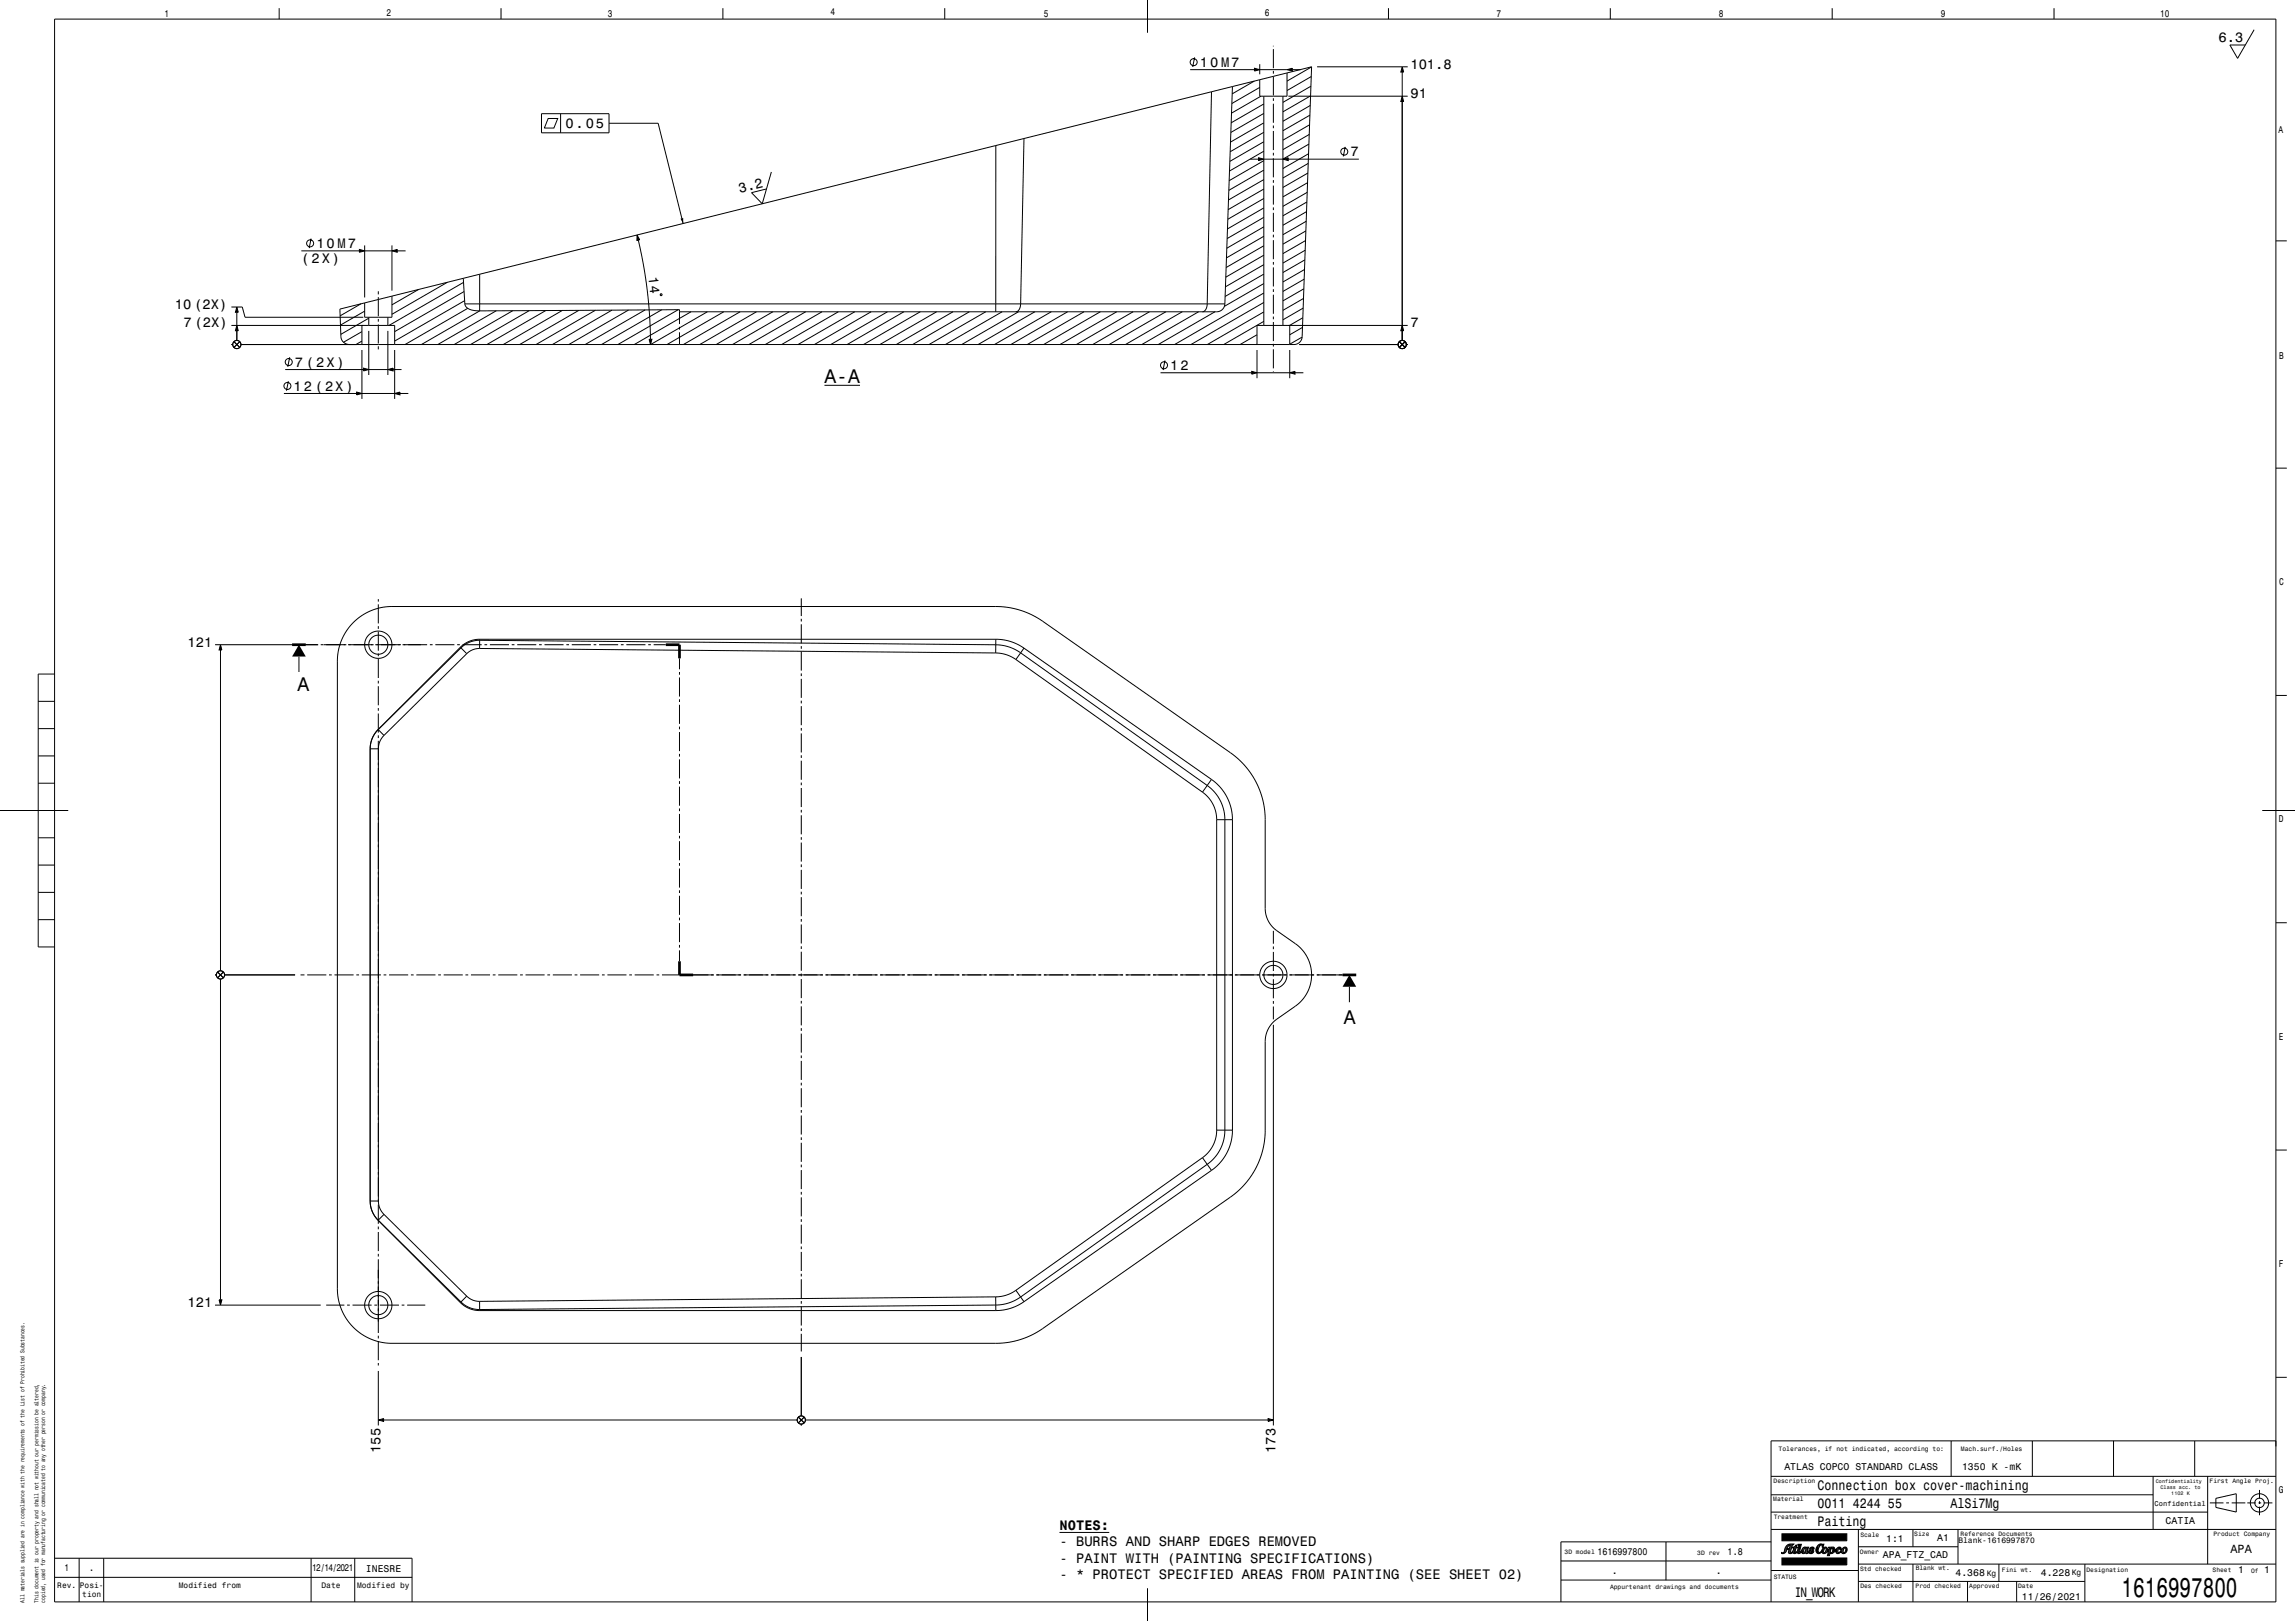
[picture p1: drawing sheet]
<svg xmlns="http://www.w3.org/2000/svg" width="841mm" height="594mm" viewBox="0 0 841 594" stroke-linecap="round" stroke-linejoin="round" font-family="sans-serif">
<defs><g id="words">
<text font-size="10.1" x="777.5" y="585.3">1616997800</text>
<g font-size="7.2">
<text x="302.1" y="140.2">A-A</text>
<text x="109" y="253.2">A</text>
<text x="492.4" y="375.2">A</text>
</g>
<g font-size="5">
<text x="813" y="15.4">6.3</text>
<text x="439.7" y="24.5">10 M7</text>
<text x="516.8" y="25.2">101.8</text>
<text x="516.8" y="36">91</text>
<text x="207.2" y="46.9">0.05</text>
<text x="494.9" y="57.3">7</text>
<text x="271.1" y="70.6" transform="rotate(-14 271.1 70.6)">3.2</text>
<text x="115.9" y="90.9">10 M7</text>
<text x="110.4" y="96.4">(2X)</text>
<text x="237.6" y="101.6" transform="rotate(83 237.6 101.6)">14</text>
<text x="64.1" y="113.3">10 (2X)</text>
<text x="67.3" y="120">7 (2X)</text>
<text x="516.8" y="120">7</text>
<text x="108.1" y="134.4">7 (2X)</text>
<text x="428.8" y="135.6">12</text>
<text x="107.6" y="143.2">12 (2X)</text>
<text x="68.7" y="237">121</text>
<text x="68.7" y="479">121</text>
<text x="139.4" y="532.5" transform="rotate(-90 139.4 532.5)">155</text>
<text x="467.4" y="532.5" transform="rotate(-90 467.4 532.5)">173</text>
<text x="666" y="546.1">Connection box cover-machining</text>
<text x="666" y="552.7">0011 4244 55</text>
<text x="714.7" y="552.6">AlSi7Mg</text>
<text x="388.3" y="560.5">NOTES:</text>
<text x="666" y="559.1">Paiting</text>
<text x="388.3" y="566.6">- BURRS AND SHARP EDGES REMOVED</text>
<text x="388.3" y="572.7">- PAINT WITH (PAINTING SPECIFICATIONS)</text>
<text x="388.3" y="578.7">- * PROTECT SPECIFIED AREAS FROM PAINTING (SEE SHEET 02)</text>
<text x="657.7" y="585.2">IN_WORK</text>
</g>
<text font-size="4.3" x="817.4" y="569.2">APA</text>
<g font-size="3.6">
<text x="141.6" y="5.9">2</text>
<text x="304.3" y="5.6">4</text>
<text x="463.5" y="6">6</text>
<text x="60.3" y="6.3">1</text>
<text x="222.7" y="6.1">3</text>
<text x="382.5" y="6.3">5</text>
<text x="548.4" y="6.2">7</text>
<text x="629.9" y="6.3">8</text>
<text x="711.2" y="6.2">9</text>
<text x="791.6" y="6.3">10</text>
<text x="835" y="48.9">A</text>
<text x="835.2" y="131.5">B</text>
<text x="835.2" y="214.5">C</text>
<text x="835" y="301.4">D</text>
<text x="835.1" y="381.1">E</text>
<text x="835.1" y="464.4">F</text>
<text x="653.9" y="538.5">ATLAS COPCO STANDARD CLASS</text>
<text x="719" y="538.6">1350 K -mK</text>
<text x="835.1" y="547.2">G</text>
<text x="793.6" y="558.5">CATIA</text>
<text x="585.4" y="569.7">1616997800</text>
<text x="633.1" y="569.8">1.8</text>
<text x="691.2" y="564.9">1:1</text>
<text x="709.9" y="564.8">A1</text>
<text x="23.7" y="575.8">1</text>
<text x="32.6" y="575.7">.</text>
<text x="114.4" y="575.7">12/14/2021</text>
<text x="134.1" y="576">INESRE</text>
<text x="690" y="571.1">APA_FTZ_CAD</text>
<text x="590.6" y="576.8">.</text>
<text x="628.8" y="576.8">.</text>
<text x="716.6" y="577.5">4.368</text>
<text x="747.8" y="577.6">4.228</text>
<text x="820.2" y="576.5">1</text>
<text x="829.7" y="576.6">1</text>
<text x="740.9" y="586.1">11/26/2021</text>
</g>
<g font-size="2.9">
<text x="717.6" y="565.4">Blank-1616997870</text>
<text x="21" y="581.7">Rev.</text>
<text x="29.3" y="581.8">Posi-</text>
<text x="65.5" y="581.9">Modified from</text>
<text x="117.8" y="581.8">Date</text>
<text x="130.8" y="581.8">Modified by</text>
<text x="728.1" y="577.4">Kg</text>
<text x="759.2" y="577.2">Kg</text>
<text x="30.1" y="585.3">tion</text>
</g>
<text font-size="2.6" x="789.6" y="551.7">Confidential</text>
<g font-size="2.3">
<text x="651.8" y="531.7">Tolerances, if not indicated, according to:</text>
<text x="718.6" y="531.8">Mach.surf./Holes</text>
<text x="649.9" y="543.5">Description</text>
<text x="809.7" y="543.6">First Angle Proj.</text>
<text x="649.8" y="550.1">Material</text>
<text x="650" y="556.5">Treatment</text>
<text x="681.7" y="563.1">Scale</text>
<text x="701.5" y="562.9">Size</text>
<text x="718.5" y="562.7">Reference Documents</text>
<text x="811.1" y="563">Product Company</text>
<text x="573.3" y="569.5">3D model</text>
<text x="622" y="569.8">3D rev</text>
<text x="681.6" y="569.6">Owner</text>
<text x="681.6" y="575.6">Std checked</text>
<text x="702" y="575.5">Blank wt.</text>
<text x="733.6" y="575.9">Fini wt.</text>
<text x="764.6" y="575.9">Designation</text>
<text x="650" y="578.7">STATUS</text>
<text x="681.7" y="582">Des checked</text>
<text x="702" y="581.9">Prod checked</text>
<text x="721.6" y="581.7">Approved</text>
<text x="739.5" y="582">Date</text>
<text x="810.8" y="576.1">Sheet</text>
<text x="824.9" y="576.2">Of</text>
<text x="590" y="582.2">Appurtenant drawings and documents</text>
</g>
<g font-size="2.1">
<text x="8.9" y="587.3" transform="rotate(-90 8.9 587.3)">All materials supplied are in compliance with the requirements of the List of Prohibited Substances.</text>
<text x="14" y="587.3" transform="rotate(-90 14 587.3)">This document is our property and shall not without our permission be altered,</text>
<text x="16.6" y="587.3" transform="rotate(-90 16.6 587.3)">copied, used for manufacturing or communicated to any other person or company.</text>
</g>
<g font-size="1.9">
<text x="790" y="543.5">Confidentiality</text>
<text x="791.7" y="545.7">Class acc. to</text>
<text x="795.7" y="548">1102 K</text>
</g>
</g></defs>
<g fill="#000">
<path d="M459.7 25l1.9 .5-1.9 .5z" fill-rule="evenodd"/>
<path d="M471.6 25.5l2-.5v1z" fill-rule="evenodd"/>
<path d="M513.8 24.5l.6 1.9h-1.1z" fill-rule="evenodd"/>
<path d="M513.8 35.3l.6 1.9h-1.1z" fill-rule="evenodd"/>
<path d="M461.2 57.8l1.9 .5-1.9 .5z" fill-rule="evenodd"/>
<path d="M470.1 58.3l2-.5v1z" fill-rule="evenodd"/>
<path d="M131.7 91.4l1.9 .5-1.9 .5z" fill-rule="evenodd"/>
<path d="M143.6 91.9l2-.5v1z" fill-rule="evenodd"/>
<path d="M233.4 86.1l1 1.8-1 .2z" fill-rule="evenodd"/>
<path d="M249.4 80.2l1-.3-.1 2z" fill-rule="evenodd"/>
<path d="M86.8 112.5l.5 1.9h-1z" fill-rule="evenodd"/>
<path d="M86.8 119.3l.5 1.9h-1z" fill-rule="evenodd"/>
<path d="M133.2 134.9l1.9 .5-1.9 .5z" fill-rule="evenodd"/>
<path d="M142.1 135.4l2-.5v1z" fill-rule="evenodd"/>
<path d="M237.9 124.3h1l-.5 2z" fill-rule="evenodd"/>
<path d="M458.7 136.1l1.9 .5-1.9 .5z" fill-rule="evenodd"/>
<path d="M472.6 136.6l2-.5v1z" fill-rule="evenodd"/>
<path d="M513.8 119.3l.6 1.9h-1.1z" fill-rule="evenodd"/>
<path d="M130.7 143.7l1.9 .5-1.9 .5z" fill-rule="evenodd"/>
<path d="M144.6 144.2l2-.5v1z" fill-rule="evenodd"/>
<path d="M80.8 236.2l.5 2h-1z" fill-rule="evenodd"/>
<path d="M109.5 236.2l2.5 4.4h-5z" fill-rule="evenodd"/>
<path d="M494.5 357.2l2.5 4.4h-5z" fill-rule="evenodd"/>
<path d="M80.3 476.3h1l-.5 1.9z" fill-rule="evenodd"/>
<path d="M138.6 520.3l2-.5v1.1z" fill-rule="evenodd"/>
<path d="M464.7 519.8l1.9 .5-1.9 .6z" fill-rule="evenodd"/>
<path d="M827.9 550.6l.2 .2z" fill-rule="evenodd"/>
<path d="M652.9 569l.1 .3z" fill-rule="evenodd"/>
<path d="M652.9 568.9h.7l.2 .3-.8 .1z" fill-rule="evenodd"/>
<path d="M654 568l.1 1.1-.3 .1-.2-.3z" fill-rule="evenodd"/>
<path d="M654.3 567v1.9l-.2 .2-.1-1.1z" fill-rule="evenodd"/>
<path d="M654.6 566.5l-.3 2.4v-1.9z" fill-rule="evenodd"/>
<path d="M654.6 566.5l.5-.4-.6 2.5z" fill-rule="evenodd"/>
<path d="M655.1 566.1l.5-.2-.7 1.6z" fill-rule="evenodd"/>
<path d="M655.6 567.9l.1 1.4-.3-.3z" fill-rule="evenodd"/>
<path d="M655.6 565.9l.5 .2-.7 .4z" fill-rule="evenodd"/>
<path d="M654.9 567.5h.8v1.8l-.1-1.6h-.7z" fill-rule="evenodd"/>
<path d="M656.1 566.1l-.1 3.2h-.3v-1.8z" fill-rule="evenodd"/>
<path d="M656.2 565.8h.2l.1 1.4-.4 1.4z" fill-rule="evenodd"/>
<path d="M655.9 565.8h.3v3h.4v.4l-.6 .1z" fill-rule="evenodd"/>
<path d="M656.6 568.8l.2-.2-.2 .6z" fill-rule="evenodd"/>
<path d="M656.4 565.8h.3v.6l-.2 .8z" fill-rule="evenodd"/>
<path d="M656.7 565.8h.7l-.5 .2-.2 .4z" fill-rule="evenodd"/>
<path d="M657.3 567.5v1.8l-.3-.4-.2 .2v-.5z" fill-rule="evenodd"/>
<path d="M657 566.9l.5-.1-.2 .4h-.4z" fill-rule="evenodd"/>
<path d="M657.9 566.4l-.1 2.2z" fill-rule="evenodd"/>
<path d="M657.5 566.8l.2-.1 .1 2.6h-.2h-.3z" fill-rule="evenodd"/>
<path d="M658.1 566.2h.3l-.4 1.7z" fill-rule="evenodd"/>
<path d="M658.2 566.9h.5l-.1 .3h-.5z" fill-rule="evenodd"/>
<path d="M657.8 566.6v2h.6l.3-.6-.1 .8-.8 .5z" fill-rule="evenodd"/>
<path d="M658.7 568v1.1z" fill-rule="evenodd"/>
<path d="M658.9 567.4v1.9z" fill-rule="evenodd"/>
<path d="M659.2 566.6l.2 2.7h-.3h-.2z" fill-rule="evenodd"/>
<path d="M658.9 565.9h1.2l-.7 3.4-.1-3.1h-.5z" fill-rule="evenodd"/>
<path d="M659.4 568.7l.3 .4-.3 .2z" fill-rule="evenodd"/>
<path d="M660.1 568.2l.1 .4-.5 .5-.1-.3z" fill-rule="evenodd"/>
<path d="M660.4 567.6l-.1 1.5-.2-.9z" fill-rule="evenodd"/>
<path d="M660.9 567.1v2.2l-.6-.2 .1-1.5z" fill-rule="evenodd"/>
<path d="M660.9 567.1l.2-.2-.1 1.4z" fill-rule="evenodd"/>
<path d="M661.1 566.9h.4v.3l-.3 .3z" fill-rule="evenodd"/>
<path d="M660.9 567.1l.1 1.6 .5-.1-.2 .6-.4 .1z" fill-rule="evenodd"/>
<path d="M661.6 568.4l-.3 .8z" fill-rule="evenodd"/>
<path d="M661.5 566.9l.4 .2-.1 .3z" fill-rule="evenodd"/>
<path d="M661.9 567.1l.1 2.2-.4-.3z" fill-rule="evenodd"/>
<path d="M662.1 566.9h.7l-.8 2.4z" fill-rule="evenodd"/>
<path d="M662.3 568.6l.2 .5-.3 .2z" fill-rule="evenodd"/>
<path d="M662.3 568.7h.4l.1-.4 .1 .6-.4 .2z" fill-rule="evenodd"/>
<path d="M662.8 568.3l.3-.1 .1 1z" fill-rule="evenodd"/>
<path d="M663.2 567.3l.5-.3-.1 1.3-.4-.5z" fill-rule="evenodd"/>
<path d="M663.1 568.2l.2 .3-.1 .4 .3 .1-.1 .3-.2-.1z" fill-rule="evenodd"/>
<path d="M663.7 567l.5-.1-.4 1.5z" fill-rule="evenodd"/>
<path d="M664.2 566.9l.4 .2-.2 .2-.5-.1z" fill-rule="evenodd"/>
<path d="M663.5 569l.5-.3 .1 .5-.7 .1z" fill-rule="evenodd"/>
<path d="M664.6 567.1l.2 .3-.3 .3-.2-.2z" fill-rule="evenodd"/>
<path d="M663.9 567.5v.1a.86 .86 0 0 1 .7 .7 .86 .86 0 0 1-.5 .9l-.3-.8z" fill-rule="evenodd"/>
<path d="M664.7 568.3l-.1 .5z" fill-rule="evenodd"/>
<path d="M666.2 566.2v3.1a1.79 1.79 0 0 1 0-3.1z" fill-rule="evenodd"/>
<path d="M666.5 566l.7-.3 .2 .4-.6 .5-.5 1.1z" fill-rule="evenodd"/>
<path d="M666.2 566.2l.3-.2-.2 2.6 .4 .3 .6-.3-.2 .5-.7 .2h-.2z" fill-rule="evenodd"/>
<path d="M668.1 567.3l-.1 2-.7-.7z" fill-rule="evenodd"/>
<path d="M667.3 568.6l.1 .3-.3 .2z" fill-rule="evenodd"/>
<path d="M667.2 565.7l.6 .2-.1 .5z" fill-rule="evenodd"/>
<path d="M667.8 565.9l.6-.1-.3 1.2h-.3z" fill-rule="evenodd"/>
<path d="M668.1 567.3l.4-.3-.2 2.3h-.3z" fill-rule="evenodd"/>
<path d="M668.2 568.6l.3 .7h-.2z" fill-rule="evenodd"/>
<path d="M668.5 567l.7-.1v.7l-.2-.4-.2 .1-.4 .7z" fill-rule="evenodd"/>
<path d="M668.3 568.9l.6-.2 .1 .4-.5 .2z" fill-rule="evenodd"/>
<path d="M669.2 567.6l.1 1.4-.3 .1z" fill-rule="evenodd"/>
<path d="M669.2 566.9l.3 .3v1.6l-.2 .2z" fill-rule="evenodd"/>
<path d="M669.5 567.2l.2 .7-.2 .9z" fill-rule="evenodd"/>
<path d="M669.8 568.1l-.3 .7z" fill-rule="evenodd"/>
<path d="M670.2 567.7l.2 2.4-.3-1.9-.3 .3z" fill-rule="evenodd"/>
<path d="M670.1 566.9h1l-1 .3z" fill-rule="evenodd"/>
<path d="M670.3 567.5l.1 2.6z" fill-rule="evenodd"/>
<path d="M670.4 567.2l.7-.3-.7 3.2z" fill-rule="evenodd"/>
<path d="M670 568.6l.4 1.5h-.8z" fill-rule="evenodd"/>
<path d="M670.8 568.2l-.4 1.9z" fill-rule="evenodd"/>
<path d="M671.1 567.2l.4-.3 .1 .5h-.5l-.2 .5z" fill-rule="evenodd"/>
<path d="M670.8 568.2l-.1 .6 .5 .1-.1 .4-.5-.2z" fill-rule="evenodd"/>
<path d="M671.4 568.7l.1 .5-.4 .1z" fill-rule="evenodd"/>
<path d="M671.5 566.9h.2l-.1 .5z" fill-rule="evenodd"/>
<path d="M671.7 566.9a1.32 1.32 0 0 1 .1 2.2z" fill-rule="evenodd"/>
<path d="M671.6 567.8l.2 1.3-.3 .1z" fill-rule="evenodd"/>
<path d="M672.5 568.1l-.3 .6z" fill-rule="evenodd"/>
<path d="M672.3 567.3v.7z" fill-rule="evenodd"/>
<path d="M672.9 567.7l-.4 .7z" fill-rule="evenodd"/>
<path d="M673.1 567.4l.2-.2 .1 2.1a1.08 1.08 0 0 1-.7-.8 1.08 1.08 0 0 1 .4-1.1z" fill-rule="evenodd"/>
<path d="M673.3 567.2l.5-.3-.4 2.4z" fill-rule="evenodd"/>
<path d="M673.8 566.9h.6v.4l-.4-.1-.3 .5z" fill-rule="evenodd"/>
<path d="M673.5 568.4l.4 .5-.5 .4z" fill-rule="evenodd"/>
<path d="M673.9 568.9l.5-.5v.4l-.5 .4z" fill-rule="evenodd"/>
<path d="M673.9 568.9v.3l-.2 .1z" fill-rule="evenodd"/>
<path d="M674.2 567.4v.4z" fill-rule="evenodd"/>
<path d="M674.4 566.9v1l-.2-.5z" fill-rule="evenodd"/>
<path d="M674.8 567.9l-.4 .9z" fill-rule="evenodd"/>
<path d="M674.4 566.9l.3 .6-.3 .4z" fill-rule="evenodd"/>
<path d="M675.2 567.4v1.9l-.5-.8z" fill-rule="evenodd"/>
<path d="M675.2 567.4l.5-.4-.5 2.3z" fill-rule="evenodd"/>
<path d="M675.7 567l.4-.1 .1 .3-.7 .8z" fill-rule="evenodd"/>
<path d="M675.4 568.6l.1 .7h-.3z" fill-rule="evenodd"/>
<path d="M675.4 568.6l.3 .4 .4-.3 .1 .4-.7 .2z" fill-rule="evenodd"/>
<path d="M676.1 566.9l.5 .1-.2 .6z" fill-rule="evenodd"/>
<path d="M676.4 567.8v1.1l-.2 .2z" fill-rule="evenodd"/>
<path d="M653 562h23.8v2.6h-23.8z" fill-rule="evenodd"/>
<path d="M653 570.9h23.8v2.6h-23.8z" fill-rule="evenodd"/>
<path d="M676.6 567a1.39 1.39 0 0 1-.2 1.9z" fill-rule="evenodd"/>
</g>
<g fill="none" stroke="#000" stroke-width=".37">
<path d="M20 7h814v580h-814zM102.3 3v4M183.6 3v4M264.9 3v4M346.2 3v4M420.5 0v12M466.6 16.8v.2M466.6 18v7M508.8 3v4M590.1 3v4M671.4 3v4M752.7 3v4"/>
<path d="M826 10.9l-6 10.5-2.9-4.9h5.7M436.1 25.5h23.6M437.8 21l-.7 3.5M444 33.6l-1.6 77.8a2.66 2.66 0 0 1-1.8 2.9M451.6 31.7l-2.8 79.7M459.6 29.7l-8.1 4.7M459.7 25l1.9 .5-1.9 .5zM461.6 29.2l19-4.7-3.4 98.9a3 3 0 0 1-3 2.9h-385.9M461.6 32l-10.2 5.9M461.6 23.5v3.7M461.6 29.2l-86.4 21.6M461.6 25.5h10"/>
<path d="M462 35.3l-10.7 6.2M463.1 38.1l-11.9 6.9M463.1 35.3v84M466.6 26v1M466.6 28v7M466.6 36v1M466.6 38v7M470.1 35.3v84M471.6 25.5l2-.5v1zM471.6 26.7v8.6h-10v-6.1M472.1 35.3h43.7M473.6 25.5h3"/>
<path d="M480.1 38.7l-10 5.7M480.3 35.1l-10.2 5.9M480.4 31.6l-10.3 5.9M480.5 28.1l-8.9 5.1M480.6 24.5l-9 5.2M482.6 24.5h33.2M513.8 24.5l.6 1.9h-1.1zM513.8 35.3l.6 1.9h-1.1zM513.8 26.4v98.4M198.4 41.7h24.8v7h-24.8zM200.9 43.4h3.5l-1.4 3.5h-3.5zM205.4 41.7v7"/>
<path d="M223.2 45.2h18l9.1 36.7M364.9 53.3v61M364.9 53.3l-189.1 47.2M375.2 50.8l-1.2 60.6a2.67 2.67 0 0 1-1.7 2.9M375.2 50.8l-10.3 2.5M458.1 58.3h3.1M461.2 57.8l1.9 .5-1.9 .5zM463.1 58.9l-12.7 7.3M463.1 55.4l-12.5 7.3M463.1 51.9l-12.4 7.2M463.1 48.5l-12.3 7.1M463.1 45l-12.2 7.1"/>
<path d="M463.1 41.6l-12.1 6.9M463.1 58.3h7M466.6 46v1M466.6 48v7M466.6 56v1M466.6 58v7M470.1 58.3l2-.5v1zM472.1 58.3h25.8M479.4 59.9l-9.3 5.3M479.5 56.3l-9.4 5.5M479.6 52.8l-9.5 5.5M479.8 49.3l-9.7 5.5"/>
<path d="M479.9 45.7l-9.8 5.7M480 42.2l-9.9 5.7M493 53.8l-.7 3.5M282.7 63l-3.4 11.7-3.9-4.1 5.5-1.4M463.1 79.7l-13.4 7.7M463.1 76.2l-13.3 7.7M463.1 72.7l-13.2 7.7M463.1 69.3l-13 7.5M463.1 65.8l-12.9 7.5M463.1 62.3l-12.8 7.4M466.6 66v1M466.6 68v7"/>
<path d="M466.6 76v1M466.6 78v7M478.8 77.6l-8.7 4.9M478.9 74l-8.8 5.1M479 70.5l-8.9 5.1M479.1 67l-9 5.2M479.3 63.4l-9.2 5.3M110.4 91.9h21.3M114 87.4l-.7 3.5M131.7 91.4l1.9 .5-1.9 .5zM133.6 89.9v19.1M133.6 91.9h10"/>
<path d="M143.6 91.9l2-.5v1zM143.6 89.9v16.6M145.6 91.9h3M233.4 86.1l1 1.8-1 .2zM233.9 88l1.8 8.7 1.4 9.4 .9 9 .4 9.2M463.1 97l-14 8.1M463.1 93.5l-13.9 8.1M463.1 90.1l-13.8 7.9M463.1 86.6l-13.7 7.9M463.1 83.1l-13.5 7.9M466.6 86v1M466.6 88v7"/>
<path d="M466.6 96v1M466.6 98v7M478 98.8l-7.9 4.5M478.2 95.2l-8.1 4.7M478.3 91.7l-8.2 4.7M478.4 88.2l-8.3 4.7M478.5 84.6l-8.4 4.9M478.7 81.1l-8.6 4.9M834 88.3h4M84.8 119.3h59.8v7M84.8 112.5h4l1 3.8h43.3M86.8 119.3l.5 1.9h-1z"/>
<path d="M86.8 112.5l.5 1.9h-1zM86.8 114.4v10.4M132.3 111.3l-7.7 4.4M132.6 119.3v7M133.6 114l-8.8 5.1M135.1 116.6l-10.2 5.9M135.1 116.3v3M138.6 106.7v1.2M138.6 108.9v7M138.6 116.9v1M138.6 118.9v7M142.1 116.3v3"/>
<path d="M143.6 108.5v7.8h-10v-5.3M153.4 106.1l-9.8 5.6M163.9 103.4l-20.3 11.8M169.8 102l.5 9.4M169.9 103.5l-27.3 15.8M170.1 106.8l-25.5 14.7M170.3 110.2l-25.7 14.8M170.3 111.4h278.5M171.4 113l-23 13.3M175.8 100.5l-51.2 12.8 .3 10.1a3.1 3.1 0 0 0 3.2 2.9M175.8 100.5v13.3l-.4 .1a4.8 4.8 0 0 1-4.9-2l-.2-.5M181.8 113.9l-21.4 12.4"/>
<path d="M187.9 113.9l-21.5 12.4M193.9 113.8l-21.5 12.5M200 113.8l-21.6 12.5M206.1 113.8l-21.7 12.5M212.1 113.7l-21.7 12.6M218.2 113.7l-21.8 12.6M224.3 113.7l-21.9 12.6M230.3 113.6l-21.9 12.7M236.4 113.6l-22 12.7M242.1 107.7l.5 .1-.2 .5-.5-.1zM242.5 113.5l-22.1 12.8M248.6 113.5l-22.2 12.8"/>
<path d="M249 118.8v-5.3l-73.2 .4-21.4 12.4M249 119.8v1M253.2 114.3l-20.8 12M259.2 114.3l-20.8 12M265.2 114.3l-20.8 12M271.2 114.3l-20.8 12M277.2 114.3l-20.8 12M283.2 114.3l-20.8 12M289.2 114.3l-20.8 12M295.2 114.3l-20.8 12M301.2 114.3l-20.8 12M307.2 114.3l-20.8 12"/>
<path d="M313.2 114.3l-20.8 12M319.2 114.3l-20.8 12M325.2 114.3l-20.8 12M331.2 114.3l-20.8 12M337.2 114.3l-20.8 12M343.2 114.3l-20.8 12M349.2 114.3l-20.8 12M355.2 114.3l-20.8 12M361.2 114.3l-20.8 12M367.2 114.3l-20.8 12M373.2 114.3l-20.8 12M379.2 114.3l-20.8 12"/>
<path d="M385.2 114.3l-20.8 12M391.2 114.3l-20.8 12M397.2 114.3l-20.8 12M403.2 114.3l-20.8 12M409.2 114.3l-20.8 12M415.2 114.3l-20.8 12M421.2 114.3l-20.8 12M427.2 114.3l-20.8 12M433.2 114.3l-20.8 12M439.2 114.3l-20.8 12M445.2 114.3l-20.8 12M448.8 111.4a3 3 0 0 1-2.9 2.9h-196.9"/>
<path d="M463.1 117.8l-14.7 8.5M463.1 114.3l-20.7 12M463.1 110.8l-26.7 15.5M463.1 107.4l-32.7 18.9M463.1 103.9l-14.4 8.4M463.1 100.4l-14.2 8.2M466.6 106v1M466.6 108v7M466.6 116v1M466.6 118v7M472.6 119.3v7M477.3 120l-4.7 2.7"/>
<path d="M477.4 116.4l-4.8 2.9M477.5 112.9l-7.4 4.3M477.7 109.4l-7.6 4.3M477.8 105.8l-7.7 4.5M477.9 102.3l-7.8 4.5M513.8 119.3l.6 1.9h-1.1zM515.8 119.3h-55.2v7M84.8 126.3h.5M85.7 125.2l2.1 2.1M87.8 125.2l-2.1 2.1M104.5 135.4h28.7M105.7 139.7l-.7 3.5"/>
<path d="M106.2 130.9l-.7 3.5M132.6 121.5l-6.7 3.9M132.6 125l-2.2 1.3M132.6 128.3v17.9M133.2 134.9l1.9 .5-1.9 .5zM135.1 121.3v16.1M135.1 135.4h7M138.6 126.9v1.1M142.1 135.4l2-.5v1zM142.1 121.3v16.1M144.1 135.4h3M144.6 128.3v17.9"/>
<path d="M237.9 124.3h1l-.5 2zM249 121.8v4.5M425.3 136.6h33.4M426.9 132.1l-.7 3.5M458.7 136.1l1.9 .5-1.9 .5zM460.6 126.1l-.2 .2M460.6 122.7l-6.2 3.6M460.6 128.3v10.3M460.6 136.6h12M466.6 126v1M466.6 128v7M466.6 136v.2"/>
<path d="M472.6 136.6l2-.5v1zM472.6 128.3v10.3M474.6 136.6h3M476.2 126.3h36.1M477.2 123.5l-4.6 2.6M512.8 125.2l2.1 2.1M514.9 125.2l-2.1 2.1M515.3 126.3h.5M104 144.2h26.7M130.7 143.7l1.9 .5-1.9 .5zM132.6 144.2h12M144.6 144.2l2-.5v1z"/>
<path d="M146.6 144.2h3M302.1 141.2h13M834 171.5h4M138.6 219.5v1M293.6 219.2v6.5M78.8 236.2h37.8M80.8 236.2l.5 2h-1zM80.8 238.2v117.5M117.5 236.2h9.4M127.5 236.2h9.4M129.5 228.1l3-2.5 3.3-1.8 3.6-1.1 4-.5 222.1 .1 4 .3 3.9 .9 3.5 1.2 3.8 2 71.2 49.9 3 2.6 2.6 3 2.2 3.3 1.8 3.9 1.5 4.8 .6 4.7v34l.4 2.7 1 2.3 1.7 2.1 8.7 6.3 2.4 2.5 1.3 2.1 .9 2.1 .5 2.2 .1 2.5-.7 4.2-2.2 3.9-2.4 2.5-8.6 6.1-1.5 1.9-1.2 2.5-.4 2.7-.1 35.4-.5 3.5-.9 3.1-1.2 3-1.6 3.1-3.4 4.6-4.3 3.9-69.5 48.8-5.7 3.1-6.3 1.8-4.9 .4h-221.7l-2.8-.2-2.7-.5-4.8-2.2-4-3.2-2.9-3.8-1.9-4.4-.8-5.2v-230.9l.5-3.7 1.1-3.6 1.7-3.3zM137.5 236.2h9.4"/>
<path d="M138.6 221.5v7M138.6 229.5v1M138.6 231.5v7M138.6 239.5v1M147.5 236.2h9M157.5 236.2h1M159.5 236.2h7M167.5 236.2h1M168.7 237.2l2.3 2.3M168.7 237.2l-30.1 30.1M169.5 236.2h7M171 239.5l-30.3 30"/>
<path d="M175.7 237.6a6.6 6.6 0 0 0-4.7 1.9M175.7 237.6l189.2 1.7M175.8 234.2l-2 .2-1.9 .6-1.8 1-1.4 1.2M175.8 234.2l-.1 3.4M175.8 234.2h189.1M177.5 236.2h1M179.5 236.2h7M187.5 236.2h1M189.5 236.2h7M197.5 236.2h1M199.5 236.2h7M207.5 236.2h1"/>
<path d="M209.5 236.2h7M217.5 236.2h1M219.5 236.2h7M227.5 236.2h1M229.5 236.2h7M237.5 236.2h1M239.5 236.2h4.5M293.6 226.7v1M293.6 228.7v7M293.6 236.7v1M293.6 238.7v7M364.9 239.3l3.8 .6 3.6 1.8"/>
<path d="M364.9 234.2l2.7 .3 2.7 .6 2.6 1 2.3 1.4M364.9 234.2v5.1M375.2 237.5l-2.9 4.2M375.2 237.5l68.8 48.1M14 257h6M20 247h-6v100h6M109.5 240.6v5.6M138.6 241.5v7M138.6 249.5v1M138.6 251.5v7M138.6 259.5v1M249 241.2v4"/>
<path d="M249 246.2v1M249 248.2v7M249 256.2v1M249 258.2v7.1M293.6 246.7v1M293.6 248.7v7M293.6 256.7v1.1M293.6 258.7v7M372.3 241.7l68.3 48.6M834 254.8h4M14 267h6M14 277h6"/>
<path d="M135.6 274.4h3.1M135.6 274.4v165.7M138.6 267.3l-1.3 1.6-.9 1.7-.6 1.9-.2 1.9M138.6 267.3v.1M138.6 267.4l30.6-30.2 2.4-1.7 2.7-.8 191.6 1.6 3.9 .8 3.8 1.8 70.4 50.3 2.2 2.5 1.4 2.6 .9 2.8 .3 3v114.2l-.3 3-.9 2.8-2.1 3.7-2.9 2.7-68.8 48.9-4.2 2.1-4.7 .7M138.6 267.4l-2.1 3-.6 1.9-.2 2v166.1l.8 3.6 .9 1.7 1.2 1.4M138.6 267.4l2.1 2.1M138.6 261.5v7M138.6 269.5v1M138.6 271.5v7M138.6 279.5v1M138.7 274.4v165.7"/>
<path d="M140.7 269.5a6.9 6.9 0 0 0-2 4.9M249 266.2v1M249 268.2v7M249 276.2v1M249 278.2v7M293.6 266.7v1M293.6 268.7v7M293.6 276.7v1M293.6 278.7v7M0 297h25M14 287h6M138.6 281.5v7"/>
<path d="M138.6 289.5v1M138.6 291.5v7M138.6 299.5v1M249 286.2v1M249 288.2v7M249 296.2v1M249 298.2v7M293.6 286.7v1M293.6 288.7v7M293.6 296.7v1M293.6 298.7v7M440.6 290.3l2.1 1.8 1.7 2.5 1 2.6 .5 3.2"/>
<path d="M444 285.6l3.1 2.9 2.6 3.7 1.4 4 .5 4.2M444 285.6l-3.4 4.7M829 297h12M14 317h6M14 307h6M138.6 301.5v7M138.6 309.5v1M138.6 311.5v7M138.6 319.5v1M249 306.2v1M249 308.2v7M249 316.2v1"/>
<path d="M249 318.2v7M293.6 306.7v1M293.6 308.7v7M293.6 316.7v1M293.6 318.7v7M445.9 300.4h5.7M445.9 300.4v113.7M451.6 300.4v113.7M14 327h6M14 337h6M138.6 321.5v7M138.6 329.5v1"/>
<path d="M138.6 331.5v7M138.6 339.5v1M249 326.2v1M249 328.2v7M249 336.2v1M249 338.2v7M293.6 326.7v1M293.6 328.8v6.9M293.6 336.7v1M293.6 338.7v7M834 338.1h4M78.8 357.2h.5"/>
<path d="M79.7 356.2l2.2 2.1M80.8 358.7v117.6M81.9 356.2l-2.2 2.1M82.3 357.2h25.8M110.1 357.2h1.5M112.6 357.2h7M120.6 357.2h1M122.6 357.2h7M130.6 357.2h1M132.6 357.2h7M138.6 341.5v7M138.6 349.5v1"/>
<path d="M138.6 351.5v7M138.6 359.5v1M140.6 357.2h1M142.6 357.2h7M150.6 357.2h1M152.6 357.2h7M160.6 357.2h1M162.6 357.2h7M170.6 357.2h1M172.6 357.2h7M180.6 357.2h1M182.6 357.2h7"/>
<path d="M190.6 357.2h1M192.6 357.2h7M200.6 357.2h1M202.6 357.2h7M210.6 357.2h1M212.6 357.2h7M220.6 357.2h1M222.6 357.2h7M230.6 357.2h1M232.6 357.2h7M240.6 357.2h1M242.6 357.2h7"/>
<path d="M249 346.2v1M249 348.2v4M250.6 357.2h1M252.6 357.2h9M262.5 357.2h9.1M272.5 357.2h9.1M282.5 357.2h9.1M292.5 357.2h9.1M293.6 346.7v1M293.6 348.7v7M293.6 356.8v.9M293.6 358.7v7"/>
<path d="M302.5 357.2h9.1M312.5 357.2h9.1M322.5 357.2h9.1M332.5 357.2h9.1M342.5 357.2h9.1M352.5 357.2h9.1M362.5 357.2h9.1M372.5 357.2h9.1M382.5 357.2h9.1M392.5 357.2h9.1M402.5 357.2h9.1M412.5 357.2h9.1"/>
<path d="M422.5 357.2h9.1M432.5 357.2h9.1M442.5 357.2h9.1M452.5 357.2h9.1M462.5 357.2h9.1M466.6 341.1v4.7M466.6 346.8v1M466.6 348.8v7M466.6 356.8v1M466.6 358.8v7M472.5 357.2h9.1M482.5 357.2h9.5"/>
<path d="M490.6 357.2h1.4M138.6 361.5v7M138.6 369.5v1M138.6 371.5v7M138.6 379.5v1M293.6 366.7v1M293.6 368.7v7M293.6 376.7v1M293.6 378.7v7M466.6 366.8v1M466.6 368.8v4.7M466.6 375.5v146.8"/>
<path d="M494.5 361.6v5.6M138.6 381.5v7M138.6 389.5v1M138.6 391.5v7M138.6 399.5v1M293.6 386.7v1M293.6 388.7v7M293.6 396.7v1M293.6 398.7v7M138.6 401.5v7M138.6 409.5v1M138.6 411.5v7"/>
<path d="M138.6 419.5v1M293.6 406.7v1M293.6 408.7v7M293.6 416.7v1M293.6 418.7v7M445.9 414.1l-.4 3-1.1 2.8-1.5 2.3-2.3 2M445.9 414.1h5.7M451.6 414.1l-.5 4.3-1.5 3.9-2.5 3.8-3.1 2.8M138.6 421.5v7M138.6 429.5v1M138.6 431.5v7M138.6 439.5v1"/>
<path d="M293.6 426.7v1.1M293.6 428.7v7M293.6 436.7v1M293.6 438.7v7M440.6 424.2l3.4 4.7M440.6 424.2l-68.3 48.6M444 428.9l-68.8 48.1M834 421.4h4M135.6 440.1l.7 3.7 .9 1.7 1.4 1.7M135.6 440.1h3.1M138.6 447.2l30.1 30.1M138.6 447.1l30.7 30.3 3 1.8 3.5 .7"/>
<path d="M138.6 447.1v.1M138.6 441.5v7M138.6 449.5v1M138.6 451.5v7M138.6 459.5v1M138.7 440.1a6.9 6.9 0 0 0 2 4.9M140.7 445l-2.1 2.1M140.7 445l30.3 30M293.6 446.7v1M293.6 448.7v7.1M293.6 456.7v1M293.6 458.7v7"/>
<path d="M78.8 478.2h38.7M80.3 476.3h1l-.5 1.9zM119.5 478.2h6.7M127.2 478.2h1M129.2 478.2h7M137.2 478.2h1M138.6 461.5v27M139.2 478.2h7M147.2 478.2h1M149.2 478.2h6.6M168.7 477.3l1.3 1.1 2 1.1 1.9 .6 1.9 .1M171 475a6.6 6.6 0 0 0 4.7 1.9"/>
<path d="M171 475l-2.3 2.3M175.7 476.9l.1 3M175.8 479.9v.3M293.6 466.7v1M293.6 468.7v7M293.6 476.7v1M293.6 478.7v7M364.9 475.2v3M364.9 475.2l-189.2 1.7M364.9 478.2v2M364.9 478.2l-189.1 1.7M372.3 472.8l-3.5 1.8-3.9 .6"/>
<path d="M372.3 472.8l2.9 4.2M375.2 477l-2.3 1.4-2.6 1-2.6 .6-2.8 .2M138.6 489.5v1M138.6 491.5v7M138.6 499.5v.9M175.8 480.2h189.1M293.6 486.7v1M293.6 488.7v6.5M293.6 497.2v21.6M138.6 502.4v19.9M292.6 519.3l2.1 2.1M294.7 519.3l-2.1 2.1"/>
<path d="M464.7 519.8l1.9 .5-1.9 .6zM834 504.7h4M138.6 520.3l2-.5v1.1zM140.6 520.3h151.5M293.6 521.8v.5M295.1 520.3h169.6M715 528v13M744.7 528v13M774.5 528v13M804.2 528v13M834 528h-185v59M649 541h185"/>
<path d="M649 554.1h160M649 547.7h140M789 541v19.4M809 541v32.1M809.8 550.7h5M812 549.1l7.5-1.7v6.7l-7.5-1.7zM815.8 550.7h1M817.8 550.7h5M823.5 550.7h3.1M827.6 550.7h1M828 546v3.1M828 550.1v1"/>
<path d="M828 552.1v3.1M829.6 550.7h3.1M20 578h131M20 571h131v16M29 571v16M38 571v16M114 571v16M130 571v16M388.3 561.6h18.2M572 579h77M572 572h77M610.5 565v14"/>
<path d="M649 565h-77v22M649 560.4h185M649 575.5h32M653 562h23.8v2.6h-23.8zM653 570.9h23.8v2.6h-23.8zM654.6 566.5a3.1 3.1 0 0 1 2.8-.7l-.5 .2-.7 2.8a1.31 1.31 0 0 0 1.1-1.6h-.4l.1-.3 1.4-.7-.2 .7h.5l-.1 .3h-.5l-.3 1.4a.74 .74 0 0 0 .8-.1 .74 .74 0 0 0 .3-.8l.4-1.5h-.5l.1-.3h1.2l-.7 2.8 .3 .1 .3-.5a1.42 1.42 0 0 1 1.9-1.2l.9-.2-.5 1.8 .8-.5 .2 .3-.1 .4 .8-.2a1.02 1.02 0 0 1-.3-1.7 .57 .57 0 0 1 .8-.1 .57 .57 0 0 1 0 .8l-.4-.5a.84 .84 0 0 0 .6 1.1 .98 .98 0 0 1-.7 1 .98 .98 0 0 1-1.1-.4l-.9 .4-.4-.3a.73 .73 0 0 1-.8 .4 .73 .73 0 0 1-.6-.8 .88 .88 0 0 1-.7 .7 .88 .88 0 0 1-.9-.5l-1 .5-.6-.4a.89 .89 0 0 1-1.3 .4 .89 .89 0 0 1-.1-1.4l-.7-.2a1.61 1.61 0 0 1-2 1.5v-.3a.94 .94 0 0 0 .9-.2 .94 .94 0 0 0 .2-1zM655.5 566.3l.6-.2-.4 1.4h-.8zM661.4 567.3l.1-.1a.97 .97 0 0 1-.5 1.5zM666.2 566.2l.8-.4 .9 .3 .5-.3-.3 1.2h-.3l-.3-.9a2.09 2.09 0 0 0-1 2.7 1.48 1.48 0 0 0 1.4-1.3 .95 .95 0 0 1 1.3-.6 .95 .95 0 0 1 .5 1.4l.6-.8-.2-.6h1v.3a.83 .83 0 0 1 1.1 0 .83 .83 0 0 1 .1 1.1l.2-.2a1.68 1.68 0 0 1 2.1-1l-.2 .8-.3-.3 .3-.3a.92 .92 0 0 0-.9 1.3v.2a1.26 1.26 0 0 0 1.5-1.1 .97 .97 0 0 1 1-.8 .97 .97 0 0 1 .9 1 1.14 1.14 0 0 1-.8 1.3 1.14 1.14 0 0 1-1.4-.7 1.01 1.01 0 0 1-1.2 .8 1.01 1.01 0 0 1-.8-1.2 1.91 1.91 0 0 1-2.1 1.1l-.2 .9h-.8l.5-1.9a1.53 1.53 0 0 1-2.4 .7l-.1-.3a1.25 1.25 0 0 1-1.9 .4 1.25 1.25 0 0 1-.1-1.9zM668.8 567.3l.2-.1a1.37 1.37 0 0 1-.5 1.8l-.2-.7zM671.1 567.4l.2-.1a.88 .88 0 0 1 .3 1 .88 .88 0 0 1-.9 .5zM675.9 567.2h.3a1.01 1.01 0 0 1 .1 1 1.01 1.01 0 0 1-.8 .7v-.9z"/>
<path d="M681 560.4v26.6M681 579.5h83M681 573.1h153M681 566.8h36.5M701 560.4v6.4M701 573.1v13.9M717.5 560.4v12.7M721 579.5v7.5M732.5 573.1v6.4M739 579.5v7.5M764 573.1v13.9M420.5 582v12"/>
<circle cx="437.4" cy="22.8" r="1.28"/>
<circle cx="492.6" cy="55.6" r="1.28"/>
<circle cx="113.6" cy="89.2" r="1.28"/>
<circle cx="86.8" cy="126.3" r="1.5"/>
<circle cx="105.8" cy="132.7" r="1.28"/>
<circle cx="426.6" cy="133.9" r="1.28"/>
<circle cx="513.8" cy="126.3" r="1.5"/>
<circle cx="105.3" cy="141.4" r="1.28"/>
<circle cx="138.6" cy="236.2" r="5"/>
<circle cx="138.6" cy="236.2" r="3.5"/>
<circle cx="80.8" cy="357.2" r="1.5"/>
<circle cx="466.6" cy="357.2" r="3.5"/>
<circle cx="466.6" cy="357.2" r="5"/>
<circle cx="138.6" cy="478.2" r="3.5"/>
<circle cx="138.6" cy="478.2" r="5"/>
<circle cx="293.6" cy="520.3" r="1.5"/>
<circle cx="828" cy="550.7" r="3.3"/>
<circle cx="828" cy="550.7" r="1.73"/>
</g>
<path d="M107 236.2h5M244 236.2h5v5M249 352.2v5h5M492 357.2h5" fill="none" stroke="#000" stroke-width="1" stroke-linecap="butt"/>
<use href="#words"/>
</svg>
